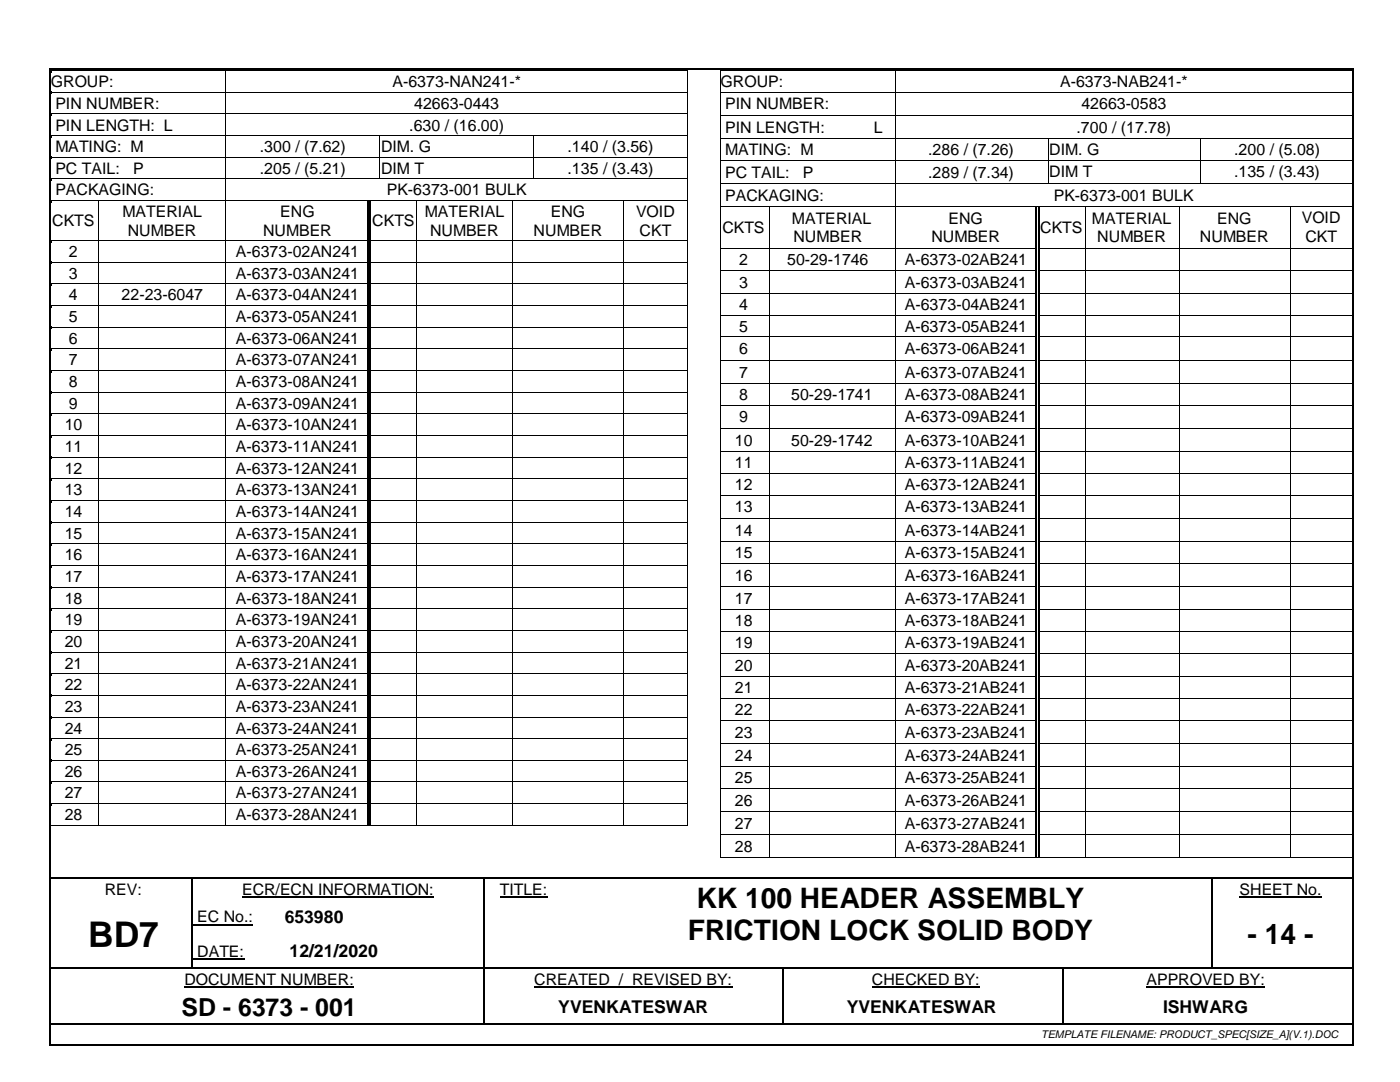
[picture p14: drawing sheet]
<svg xmlns="http://www.w3.org/2000/svg" width="279mm" height="216mm" viewBox="0 0 279 216" stroke-linecap="round" stroke-linejoin="round" font-family="sans-serif">
<defs><g id="words">
<text font-size="7.1" x="17.6" y="188.9">BD7</text>
<g font-size="5.6">
<text x="139" y="181.1">KK 100 HEADER ASSEMBLY</text>
<text x="137.3" y="187.6">FRICTION LOCK SOLID BODY</text>
<text x="249" y="188.3">- 14 -</text>
</g>
<text font-size="5" x="36.2" y="202.7">SD - 6373 - 001</text>
<g font-size="3.5">
<text x="56.8" y="184.1">653980</text>
<text x="57.8" y="191">12/21/2020</text>
<text x="111.4" y="202">YVENKATESWAR</text>
<text x="169" y="202">YVENKATESWAR</text>
<text x="232.1" y="202">ISHWARG</text>
</g>
<g font-size="3.2">
<text x="10.2" y="17.4">GROUP:</text>
<text x="78.3" y="17.4">A-6373-NAN241-*</text>
<text x="143.8" y="17.4">GROUP:</text>
<text x="211.6" y="17.4">A-6373-NAB241-*</text>
<text x="11" y="21.7">PIN NUMBER:</text>
<text x="82.6" y="21.7">42663-0443</text>
<text x="144.7" y="21.8">PIN NUMBER:</text>
<text x="215.8" y="21.8">42663-0583</text>
<text x="11" y="26">PIN LENGTH: L</text>
<text x="81.7" y="26">.630 / (16.00)</text>
<text x="144.7" y="26.5">PIN LENGTH:</text>
<text x="174.4" y="26.5">L</text>
<text x="214.8" y="26.5">.700 / (17.78)</text>
<text x="11" y="30.4">MATING: M</text>
<text x="11" y="34.7">PC TAIL:</text>
<text x="26.6" y="34.7">P</text>
<text x="51.9" y="30.4">.300 / (7.62)</text>
<text x="51.9" y="34.7">.205 / (5.21)</text>
<text x="76" y="30.4">DIM. G</text>
<text x="76" y="34.7">DIM T</text>
<text x="113.3" y="30.4">.140 / (3.56)</text>
<text x="113.3" y="34.7">.135 / (3.43)</text>
<text x="144.7" y="31">MATING: M</text>
<text x="144.7" y="35.5">PC TAIL:</text>
<text x="160.2" y="35.5">P</text>
<text x="185.2" y="31">.286 / (7.26)</text>
<text x="185.2" y="35.5">.289 / (7.34)</text>
<text x="209.4" y="31">DIM. G</text>
<text x="209.4" y="35.3">DIM T</text>
<text x="246.3" y="31">.200 / (5.08)</text>
<text x="246.3" y="35.3">.135 / (3.43)</text>
<text x="11" y="39">PACKAGING:</text>
<text x="77.2" y="39">PK-6373-001 BULK</text>
<text x="144.7" y="40.1">PACKAGING:</text>
<text x="210.3" y="40.1">PK-6373-001 BULK</text>
<text x="10.4" y="45.1">CKTS</text>
<text x="24.4" y="43.3">MATERIAL</text>
<text x="25.5" y="47">NUMBER</text>
<text x="52.5" y="47">NUMBER</text>
<text x="55.9" y="43.3">ENG</text>
<text x="74.3" y="45.1">CKTS</text>
<text x="84.8" y="43.3">MATERIAL</text>
<text x="85.8" y="47">NUMBER</text>
<text x="106.5" y="47">NUMBER</text>
<text x="109.9" y="43.3">ENG</text>
<text x="126.9" y="43.3">VOID</text>
<text x="127.7" y="47">CKT</text>
<text x="144.2" y="46.5">CKTS</text>
<text x="158.1" y="44.7">MATERIAL</text>
<text x="189.3" y="44.7">ENG</text>
<text x="207.6" y="46.5">CKTS</text>
<text x="217.9" y="44.7">MATERIAL</text>
<text x="242.9" y="44.7">ENG</text>
<text x="259.8" y="44.5">VOID</text>
<text x="13.8" y="51.3">2</text>
<text x="47.1" y="51.3">A-6373-02AN241</text>
<text x="147.5" y="52.9">2</text>
<text x="157.1" y="52.9">50-29-1746</text>
<text x="158.4" y="48.4">NUMBER</text>
<text x="180.6" y="52.9">A-6373-02AB241</text>
<text x="185.9" y="48.4">NUMBER</text>
<text x="219" y="48.4">NUMBER</text>
<text x="239.5" y="48.4">NUMBER</text>
<text x="260.5" y="48.2">CKT</text>
<text x="13.8" y="55.6">3</text>
<text x="13.8" y="60">4</text>
<text x="24.3" y="60">22-23-6047</text>
<text x="47.1" y="55.6">A-6373-03AN241</text>
<text x="47.1" y="60">A-6373-04AN241</text>
<text x="147.5" y="57.4">3</text>
<text x="180.6" y="57.4">A-6373-03AB241</text>
<text x="13.8" y="64.3">5</text>
<text x="47.1" y="64.3">A-6373-05AN241</text>
<text x="147.5" y="61.9">4</text>
<text x="180.6" y="61.9">A-6373-04AB241</text>
<text x="13.8" y="68.6">6</text>
<text x="47.1" y="68.6">A-6373-06AN241</text>
<text x="147.5" y="66.2">5</text>
<text x="147.5" y="70.7">6</text>
<text x="180.6" y="66.2">A-6373-05AB241</text>
<text x="180.6" y="70.7">A-6373-06AB241</text>
<text x="13.8" y="72.9">7</text>
<text x="13.8" y="77.2">8</text>
<text x="47.1" y="72.9">A-6373-07AN241</text>
<text x="47.1" y="77.2">A-6373-08AN241</text>
<text x="147.5" y="75.3">7</text>
<text x="180.6" y="75.3">A-6373-07AB241</text>
<text x="13.8" y="81.6">9</text>
<text x="47.1" y="81.6">A-6373-09AN241</text>
<text x="147.5" y="79.8">8</text>
<text x="157.9" y="79.8">50-29-1741</text>
<text x="180.6" y="79.8">A-6373-08AB241</text>
<text x="12.9" y="85.9">10</text>
<text x="47.1" y="85.9">A-6373-10AN241</text>
<text x="146.7" y="88.9">10</text>
<text x="147.5" y="84.3">9</text>
<text x="157.9" y="88.9">50-29-1742</text>
<text x="180.6" y="84.3">A-6373-09AB241</text>
<text x="180.6" y="88.9">A-6373-10AB241</text>
<text x="12.9" y="90.2">11</text>
<text x="12.9" y="94.5">12</text>
<text x="47.1" y="90.2">A-6373-11AN241</text>
<text x="47.1" y="94.5">A-6373-12AN241</text>
<text x="146.7" y="93.4">11</text>
<text x="180.6" y="93.4">A-6373-11AB241</text>
<text x="12.9" y="98.8">13</text>
<text x="47.1" y="98.8">A-6373-13AN241</text>
<text x="146.7" y="97.8">12</text>
<text x="180.6" y="97.8">A-6373-12AB241</text>
<text x="12.9" y="103.2">14</text>
<text x="12.9" y="107.5">15</text>
<text x="47.1" y="103.2">A-6373-14AN241</text>
<text x="47.1" y="107.5">A-6373-15AN241</text>
<text x="146.7" y="102.3">13</text>
<text x="146.7" y="106.9">14</text>
<text x="180.6" y="102.3">A-6373-13AB241</text>
<text x="180.6" y="106.9">A-6373-14AB241</text>
<text x="12.9" y="111.8">16</text>
<text x="47.1" y="111.8">A-6373-16AN241</text>
<text x="146.7" y="111.4">15</text>
<text x="180.6" y="111.4">A-6373-15AB241</text>
<text x="12.9" y="116.1">17</text>
<text x="47.1" y="116.1">A-6373-17AN241</text>
<text x="146.7" y="115.8">16</text>
<text x="180.6" y="115.8">A-6373-16AB241</text>
<text x="12.9" y="120.5">18</text>
<text x="12.9" y="124.8">19</text>
<text x="47.1" y="120.5">A-6373-18AN241</text>
<text x="47.1" y="124.8">A-6373-19AN241</text>
<text x="146.7" y="120.5">17</text>
<text x="146.7" y="125">18</text>
<text x="180.6" y="120.5">A-6373-17AB241</text>
<text x="180.6" y="125">A-6373-18AB241</text>
<text x="12.9" y="129.1">20</text>
<text x="47.1" y="129.1">A-6373-20AN241</text>
<text x="146.7" y="129.4">19</text>
<text x="180.6" y="129.4">A-6373-19AB241</text>
<text x="12.9" y="133.4">21</text>
<text x="12.9" y="137.7">22</text>
<text x="47.1" y="133.4">A-6373-21AN241</text>
<text x="47.1" y="137.7">A-6373-22AN241</text>
<text x="146.7" y="133.8">20</text>
<text x="180.6" y="133.8">A-6373-20AB241</text>
<text x="12.9" y="142.1">23</text>
<text x="47.1" y="142.1">A-6373-23AN241</text>
<text x="146.7" y="138.3">21</text>
<text x="146.7" y="142.7">22</text>
<text x="180.6" y="138.3">A-6373-21AB241</text>
<text x="180.6" y="142.7">A-6373-22AB241</text>
<text x="12.9" y="146.4">24</text>
<text x="47.1" y="146.4">A-6373-24AN241</text>
<text x="146.7" y="147.2">23</text>
<text x="180.6" y="147.2">A-6373-23AB241</text>
<text x="12.9" y="150.7">25</text>
<text x="12.9" y="155">26</text>
<text x="47.1" y="150.7">A-6373-25AN241</text>
<text x="47.1" y="155">A-6373-26AN241</text>
<text x="146.7" y="151.8">24</text>
<text x="180.6" y="151.8">A-6373-24AB241</text>
<text x="12.9" y="159.3">27</text>
<text x="47.1" y="159.3">A-6373-27AN241</text>
<text x="146.7" y="156.3">25</text>
<text x="146.7" y="160.8">26</text>
<text x="180.6" y="156.3">A-6373-25AB241</text>
<text x="180.6" y="160.8">A-6373-26AB241</text>
<text x="12.9" y="163.7">28</text>
<text x="47.1" y="163.7">A-6373-28AN241</text>
<text x="146.7" y="165.4">27</text>
<text x="180.6" y="165.4">A-6373-27AB241</text>
<text x="146.7" y="170">28</text>
<text x="180.6" y="170">A-6373-28AB241</text>
<text x="20.9" y="178.5">REV:</text>
<text x="48.3" y="178.5">ECR/ECN INFORMATION:</text>
<text x="99.8" y="178.5">TITLE:</text>
<text x="247.4" y="178.5">SHEET No.</text>
<text x="39.4" y="184.1">EC No.:</text>
<text x="39.4" y="191">DATE:</text>
<text x="36.8" y="196.5">DOCUMENT NUMBER:</text>
<text x="106.6" y="196.5">CREATED / REVISED BY:</text>
<text x="174" y="196.5">CHECKED BY:</text>
<text x="228.8" y="196.5">APPROVED BY:</text>
</g>
<text font-size="2.1" x="207.8" y="207.1">TEMPLATE FILENAME: PRODUCT_SPEC[SIZE_A](V.1).DOC</text>
</g></defs>
<path d="M48.3 179h38.3M99.8 179h9.5M247.4 179h16.4M36.8 197h33.9M38.5 184.5h12M38.5 191.4h10.2M106.6 197h39.6M174 197h21.5M228.8 197h23.7" fill="none" stroke="#000" stroke-width=".21"/>
<g fill="none" stroke="#000" stroke-width=".34">
<path d="M10 14v194.3M10.2 13.8h259.7M270.1 14v194.3M10.2 175.1h28M38.6 175.1h57.8M96.7 175.1h16.9M113.9 175.1h127.9M242.2 175.1h26.9M96.5 198.2v6M156.2 198.2v6M10.2 204.4h86.2M10.2 208.5h259.7"/>
<path d="M96.7 204.4h59.4M156.4 204.4h55.6M212.3 204.4h56.8"/>
</g>
<g fill="#000">
<path d="M9.8 13.6h.4v.4h-.4z" fill-rule="evenodd"/>
<path d="M9.8 13.6h.4v.4h-.4z" fill-rule="evenodd"/>
<path d="M10.2 14h.1v.4h-.1z" fill-rule="evenodd"/>
<path d="M10.2 14h.1v.2h-.1z" fill-rule="evenodd"/>
<path d="M10.2 18.3h.1v.5h-.1z" fill-rule="evenodd"/>
<path d="M45 14.2h.2v.2h-.2z" fill-rule="evenodd"/>
<path d="M45 14h.2v.2h-.2z" fill-rule="evenodd"/>
<path d="M45 18.3h.2v.5h-.2z" fill-rule="evenodd"/>
<path d="M137.1 14h.2v.4h-.2z" fill-rule="evenodd"/>
<path d="M137.1 14h.2v.2h-.2z" fill-rule="evenodd"/>
<path d="M137.1 18.3h.2v.5h-.2z" fill-rule="evenodd"/>
<path d="M143.7 14h.2v.4h-.2z" fill-rule="evenodd"/>
<path d="M143.7 14h.2v.1h-.2z" fill-rule="evenodd"/>
<path d="M143.7 18.3h.2v.5h-.2z" fill-rule="evenodd"/>
<path d="M178.7 14.1h.1v.3h-.1z" fill-rule="evenodd"/>
<path d="M178.7 14h.1v.1h-.1z" fill-rule="evenodd"/>
<path d="M178.7 18.3h.1v.5h-.1z" fill-rule="evenodd"/>
<path d="M269.9 13.6h.4v.4h-.4z" fill-rule="evenodd"/>
<path d="M269.9 13.6h.4v.4h-.4z" fill-rule="evenodd"/>
<path d="M10.2 22.6h.1v.5h-.1z" fill-rule="evenodd"/>
<path d="M10.2 27h.1v.4h-.1z" fill-rule="evenodd"/>
<path d="M10.2 31.3h.1v.4h-.1z" fill-rule="evenodd"/>
<path d="M10.2 35.6h.1v.4h-.1z" fill-rule="evenodd"/>
<path d="M45 22.6h.2v.5h-.2z" fill-rule="evenodd"/>
<path d="M45 27h.2v.4h-.2z" fill-rule="evenodd"/>
<path d="M45 31.3h.2v.4h-.2z" fill-rule="evenodd"/>
<path d="M45 35.6h.2v.4h-.2z" fill-rule="evenodd"/>
<path d="M75.7 27.1h.2v.3h-.2z" fill-rule="evenodd"/>
<path d="M75.7 27h.2v.1h-.2z" fill-rule="evenodd"/>
<path d="M75.7 31.3h.2v.4h-.2z" fill-rule="evenodd"/>
<path d="M75.7 35.6h.2v.2h-.2z" fill-rule="evenodd"/>
<path d="M106.4 27.1h.2v.3h-.2z" fill-rule="evenodd"/>
<path d="M106.4 27h.2v.1h-.2z" fill-rule="evenodd"/>
<path d="M106.4 31.3h.2v.4h-.2z" fill-rule="evenodd"/>
<path d="M106.4 35.6h.2v.2h-.2z" fill-rule="evenodd"/>
<path d="M137.1 22.6h.2v.5h-.2z" fill-rule="evenodd"/>
<path d="M137.1 27h.2v.4h-.2z" fill-rule="evenodd"/>
<path d="M137.1 31.3h.2v.4h-.2z" fill-rule="evenodd"/>
<path d="M137.1 35.6h.2v.4h-.2z" fill-rule="evenodd"/>
<path d="M143.7 23h.2v.4h-.2z" fill-rule="evenodd"/>
<path d="M143.7 27.6h.2v.4h-.2z" fill-rule="evenodd"/>
<path d="M143.7 31.9h.2v.4h-.2z" fill-rule="evenodd"/>
<path d="M143.7 36.5h.2v.5h-.2z" fill-rule="evenodd"/>
<path d="M178.7 23h.1v.4h-.1z" fill-rule="evenodd"/>
<path d="M178.7 27.6h.1v.4h-.1z" fill-rule="evenodd"/>
<path d="M178.7 31.9h.1v.4h-.1z" fill-rule="evenodd"/>
<path d="M178.7 36.5h.1v.5h-.1z" fill-rule="evenodd"/>
<path d="M209.1 27.7h.2v.3h-.2z" fill-rule="evenodd"/>
<path d="M209.1 27.6h.2v.1h-.2z" fill-rule="evenodd"/>
<path d="M209.1 31.9h.2v.4h-.2z" fill-rule="evenodd"/>
<path d="M209.1 36.5h.2v.2h-.2z" fill-rule="evenodd"/>
<path d="M239.6 27.7h.1v.3h-.1z" fill-rule="evenodd"/>
<path d="M239.6 27.6h.1v.1h-.1z" fill-rule="evenodd"/>
<path d="M239.6 31.9h.1v.4h-.1z" fill-rule="evenodd"/>
<path d="M239.6 36.5h.1v.2h-.1z" fill-rule="evenodd"/>
<path d="M10.2 39.9h.1v.5h-.1z" fill-rule="evenodd"/>
<path d="M10.2 47.9h.1v.5h-.1z" fill-rule="evenodd"/>
<path d="M10.2 52.2h.1v.5h-.1z" fill-rule="evenodd"/>
<path d="M10.2 56.6h.1v.4h-.1z" fill-rule="evenodd"/>
<path d="M19.6 40.1h.2v.3h-.2z" fill-rule="evenodd"/>
<path d="M19.6 39.9h.2v.2h-.2z" fill-rule="evenodd"/>
<path d="M19.6 47.9h.2v.5h-.2z" fill-rule="evenodd"/>
<path d="M19.6 52.2h.2v.5h-.2z" fill-rule="evenodd"/>
<path d="M19.6 56.6h.2v.4h-.2z" fill-rule="evenodd"/>
<path d="M45 39.9h.2v.5h-.2z" fill-rule="evenodd"/>
<path d="M45 47.9h.2v.5h-.2z" fill-rule="evenodd"/>
<path d="M45 52.2h.2v.5h-.2z" fill-rule="evenodd"/>
<path d="M45 56.6h.2v.4h-.2z" fill-rule="evenodd"/>
<path d="M73.3 40.1h.2v.3h-.2z" fill-rule="evenodd"/>
<path d="M73.3 39.9h.2v.2h-.2z" fill-rule="evenodd"/>
<path d="M73.3 47.9h.2v.5h-.2z" fill-rule="evenodd"/>
<path d="M73.3 52.2h.2v.5h-.2z" fill-rule="evenodd"/>
<path d="M73.3 56.6h.2v.4h-.2z" fill-rule="evenodd"/>
<path d="M73.8 40.1h.2v.3h-.2z" fill-rule="evenodd"/>
<path d="M73.8 47.9h.2v.5h-.2z" fill-rule="evenodd"/>
<path d="M73.8 52.2h.2v.5h-.2z" fill-rule="evenodd"/>
<path d="M73.8 56.6h.2v.4h-.2z" fill-rule="evenodd"/>
<path d="M83.1 40.1h.2v.3h-.2z" fill-rule="evenodd"/>
<path d="M83.1 39.9h.2v.2h-.2z" fill-rule="evenodd"/>
<path d="M83.1 47.9h.2v.5h-.2z" fill-rule="evenodd"/>
<path d="M83.1 52.2h.2v.5h-.2z" fill-rule="evenodd"/>
<path d="M83.1 56.6h.2v.4h-.2z" fill-rule="evenodd"/>
<path d="M102.2 40.1h.1v.3h-.1z" fill-rule="evenodd"/>
<path d="M102.2 39.9h.1v.2h-.1z" fill-rule="evenodd"/>
<path d="M102.2 47.9h.1v.5h-.1z" fill-rule="evenodd"/>
<path d="M102.2 52.2h.1v.5h-.1z" fill-rule="evenodd"/>
<path d="M102.2 56.6h.1v.4h-.1z" fill-rule="evenodd"/>
<path d="M124.4 40.1h.2v.3h-.2z" fill-rule="evenodd"/>
<path d="M124.4 39.9h.2v.2h-.2z" fill-rule="evenodd"/>
<path d="M124.4 47.9h.2v.5h-.2z" fill-rule="evenodd"/>
<path d="M124.4 52.2h.2v.5h-.2z" fill-rule="evenodd"/>
<path d="M124.4 56.6h.2v.4h-.2z" fill-rule="evenodd"/>
<path d="M137.1 39.9h.2v.5h-.2z" fill-rule="evenodd"/>
<path d="M137.1 47.9h.2v.5h-.2z" fill-rule="evenodd"/>
<path d="M137.1 52.2h.2v.5h-.2z" fill-rule="evenodd"/>
<path d="M137.1 56.6h.2v.4h-.2z" fill-rule="evenodd"/>
<path d="M143.7 41.2h.2v.4h-.2z" fill-rule="evenodd"/>
<path d="M143.7 49.5h.2v.4h-.2z" fill-rule="evenodd"/>
<path d="M143.7 53.8h.2v.4h-.2z" fill-rule="evenodd"/>
<path d="M143.7 58.4h.2v.5h-.2z" fill-rule="evenodd"/>
<path d="M153.4 41.3h.2v.3h-.2z" fill-rule="evenodd"/>
<path d="M153.4 41.2h.2v.1h-.2z" fill-rule="evenodd"/>
<path d="M153.4 49.5h.2v.4h-.2z" fill-rule="evenodd"/>
<path d="M153.4 53.8h.2v.4h-.2z" fill-rule="evenodd"/>
<path d="M153.4 58.4h.2v.5h-.2z" fill-rule="evenodd"/>
<path d="M178.7 41.2h.1v.4h-.1z" fill-rule="evenodd"/>
<path d="M178.7 49.5h.1v.4h-.1z" fill-rule="evenodd"/>
<path d="M178.7 53.8h.1v.4h-.1z" fill-rule="evenodd"/>
<path d="M178.7 58.4h.1v.5h-.1z" fill-rule="evenodd"/>
<path d="M206.7 41.3h.3v.3h-.3z" fill-rule="evenodd"/>
<path d="M206.7 41.2h.2v.1h-.2z" fill-rule="evenodd"/>
<path d="M206.7 49.5h.3v.4h-.3z" fill-rule="evenodd"/>
<path d="M206.7 53.8h.3v.4h-.3z" fill-rule="evenodd"/>
<path d="M206.7 58.4h.3v.5h-.3z" fill-rule="evenodd"/>
<path d="M207.2 41.3h.3v.3h-.3z" fill-rule="evenodd"/>
<path d="M207.2 49.5h.3v.4h-.3z" fill-rule="evenodd"/>
<path d="M207.2 53.8h.3v.4h-.3z" fill-rule="evenodd"/>
<path d="M207.2 58.4h.3v.5h-.3z" fill-rule="evenodd"/>
<path d="M216.5 41.3h.2v.3h-.2z" fill-rule="evenodd"/>
<path d="M216.5 41.2h.2v.1h-.2z" fill-rule="evenodd"/>
<path d="M216.5 49.5h.2v.4h-.2z" fill-rule="evenodd"/>
<path d="M216.5 53.8h.2v.4h-.2z" fill-rule="evenodd"/>
<path d="M216.5 58.4h.2v.5h-.2z" fill-rule="evenodd"/>
<path d="M235.4 41.3h.1v.3h-.1z" fill-rule="evenodd"/>
<path d="M235.4 41.2h.1v.1h-.1z" fill-rule="evenodd"/>
<path d="M235.4 49.5h.1v.4h-.1z" fill-rule="evenodd"/>
<path d="M235.4 53.8h.1v.4h-.1z" fill-rule="evenodd"/>
<path d="M235.4 58.4h.1v.5h-.1z" fill-rule="evenodd"/>
<path d="M257.4 41.3h.2v.3h-.2z" fill-rule="evenodd"/>
<path d="M257.4 41.2h.2v.1h-.2z" fill-rule="evenodd"/>
<path d="M257.4 49.5h.2v.4h-.2z" fill-rule="evenodd"/>
<path d="M257.4 53.8h.2v.4h-.2z" fill-rule="evenodd"/>
<path d="M257.4 58.4h.2v.5h-.2z" fill-rule="evenodd"/>
<path d="M10.2 60.9h.1v.4h-.1z" fill-rule="evenodd"/>
<path d="M10.2 65.2h.1v.4h-.1z" fill-rule="evenodd"/>
<path d="M10.2 69.5h.1v.5h-.1z" fill-rule="evenodd"/>
<path d="M10.2 73.8h.1v.5h-.1z" fill-rule="evenodd"/>
<path d="M10.2 78.2h.1v.4h-.1z" fill-rule="evenodd"/>
<path d="M19.6 60.9h.2v.4h-.2z" fill-rule="evenodd"/>
<path d="M19.6 65.2h.2v.4h-.2z" fill-rule="evenodd"/>
<path d="M19.6 69.5h.2v.5h-.2z" fill-rule="evenodd"/>
<path d="M19.6 73.8h.2v.5h-.2z" fill-rule="evenodd"/>
<path d="M19.6 78.2h.2v.4h-.2z" fill-rule="evenodd"/>
<path d="M45 60.9h.2v.4h-.2z" fill-rule="evenodd"/>
<path d="M45 65.2h.2v.4h-.2z" fill-rule="evenodd"/>
<path d="M45 69.5h.2v.5h-.2z" fill-rule="evenodd"/>
<path d="M45 73.8h.2v.5h-.2z" fill-rule="evenodd"/>
<path d="M45 78.2h.2v.4h-.2z" fill-rule="evenodd"/>
<path d="M73.3 60.9h.2v.4h-.2z" fill-rule="evenodd"/>
<path d="M73.3 65.2h.2v.4h-.2z" fill-rule="evenodd"/>
<path d="M73.3 69.5h.2v.5h-.2z" fill-rule="evenodd"/>
<path d="M73.3 73.8h.2v.5h-.2z" fill-rule="evenodd"/>
<path d="M73.3 78.2h.2v.4h-.2z" fill-rule="evenodd"/>
<path d="M73.8 60.9h.2v.4h-.2z" fill-rule="evenodd"/>
<path d="M73.8 65.2h.2v.4h-.2z" fill-rule="evenodd"/>
<path d="M73.8 69.5h.2v.5h-.2z" fill-rule="evenodd"/>
<path d="M73.8 73.8h.2v.5h-.2z" fill-rule="evenodd"/>
<path d="M73.8 78.2h.2v.4h-.2z" fill-rule="evenodd"/>
<path d="M83.1 60.9h.2v.4h-.2z" fill-rule="evenodd"/>
<path d="M83.1 65.2h.2v.4h-.2z" fill-rule="evenodd"/>
<path d="M83.1 69.5h.2v.5h-.2z" fill-rule="evenodd"/>
<path d="M83.1 73.8h.2v.5h-.2z" fill-rule="evenodd"/>
<path d="M83.1 78.2h.2v.4h-.2z" fill-rule="evenodd"/>
<path d="M102.2 60.9h.1v.4h-.1z" fill-rule="evenodd"/>
<path d="M102.2 65.2h.1v.4h-.1z" fill-rule="evenodd"/>
<path d="M102.2 69.5h.1v.5h-.1z" fill-rule="evenodd"/>
<path d="M102.2 73.8h.1v.5h-.1z" fill-rule="evenodd"/>
<path d="M102.2 78.2h.1v.4h-.1z" fill-rule="evenodd"/>
<path d="M124.4 60.9h.2v.4h-.2z" fill-rule="evenodd"/>
<path d="M124.4 65.2h.2v.4h-.2z" fill-rule="evenodd"/>
<path d="M124.4 69.5h.2v.5h-.2z" fill-rule="evenodd"/>
<path d="M124.4 73.8h.2v.5h-.2z" fill-rule="evenodd"/>
<path d="M124.4 78.2h.2v.4h-.2z" fill-rule="evenodd"/>
<path d="M137.1 60.9h.2v.4h-.2z" fill-rule="evenodd"/>
<path d="M137.1 65.2h.2v.4h-.2z" fill-rule="evenodd"/>
<path d="M137.1 69.5h.2v.5h-.2z" fill-rule="evenodd"/>
<path d="M137.1 73.8h.2v.5h-.2z" fill-rule="evenodd"/>
<path d="M137.1 78.2h.2v.4h-.2z" fill-rule="evenodd"/>
<path d="M143.7 62.8h.2v.4h-.2z" fill-rule="evenodd"/>
<path d="M143.7 67.1h.2v.5h-.2z" fill-rule="evenodd"/>
<path d="M143.7 71.8h.2v.4h-.2z" fill-rule="evenodd"/>
<path d="M143.7 76.4h.2v.5h-.2z" fill-rule="evenodd"/>
<path d="M153.4 62.8h.2v.4h-.2z" fill-rule="evenodd"/>
<path d="M153.4 67.1h.2v.5h-.2z" fill-rule="evenodd"/>
<path d="M153.4 71.8h.2v.4h-.2z" fill-rule="evenodd"/>
<path d="M153.4 76.4h.2v.5h-.2z" fill-rule="evenodd"/>
<path d="M178.7 62.8h.1v.4h-.1z" fill-rule="evenodd"/>
<path d="M178.7 67.1h.1v.5h-.1z" fill-rule="evenodd"/>
<path d="M178.7 71.8h.1v.4h-.1z" fill-rule="evenodd"/>
<path d="M178.7 76.4h.1v.5h-.1z" fill-rule="evenodd"/>
<path d="M206.7 62.8h.3v.4h-.3z" fill-rule="evenodd"/>
<path d="M206.7 67.1h.3v.5h-.3z" fill-rule="evenodd"/>
<path d="M206.7 71.8h.3v.4h-.3z" fill-rule="evenodd"/>
<path d="M206.7 76.4h.3v.5h-.3z" fill-rule="evenodd"/>
<path d="M207.2 62.8h.3v.4h-.3z" fill-rule="evenodd"/>
<path d="M207.2 67.1h.3v.5h-.3z" fill-rule="evenodd"/>
<path d="M207.2 71.8h.3v.4h-.3z" fill-rule="evenodd"/>
<path d="M207.2 76.4h.3v.5h-.3z" fill-rule="evenodd"/>
<path d="M216.5 62.8h.2v.4h-.2z" fill-rule="evenodd"/>
<path d="M216.5 67.1h.2v.5h-.2z" fill-rule="evenodd"/>
<path d="M216.5 71.8h.2v.4h-.2z" fill-rule="evenodd"/>
<path d="M216.5 76.4h.2v.5h-.2z" fill-rule="evenodd"/>
<path d="M235.4 62.8h.1v.4h-.1z" fill-rule="evenodd"/>
<path d="M235.4 67.1h.1v.5h-.1z" fill-rule="evenodd"/>
<path d="M235.4 71.8h.1v.4h-.1z" fill-rule="evenodd"/>
<path d="M235.4 76.4h.1v.5h-.1z" fill-rule="evenodd"/>
<path d="M257.4 62.8h.2v.4h-.2z" fill-rule="evenodd"/>
<path d="M257.4 67.1h.2v.5h-.2z" fill-rule="evenodd"/>
<path d="M257.4 71.8h.2v.4h-.2z" fill-rule="evenodd"/>
<path d="M257.4 76.4h.2v.5h-.2z" fill-rule="evenodd"/>
<path d="M10.2 82.5h.1v.4h-.1z" fill-rule="evenodd"/>
<path d="M10.2 86.8h.1v.4h-.1z" fill-rule="evenodd"/>
<path d="M10.2 91.1h.1v.4h-.1z" fill-rule="evenodd"/>
<path d="M10.2 95.4h.1v.5h-.1z" fill-rule="evenodd"/>
<path d="M19.6 82.5h.2v.4h-.2z" fill-rule="evenodd"/>
<path d="M19.6 86.8h.2v.4h-.2z" fill-rule="evenodd"/>
<path d="M19.6 91.1h.2v.4h-.2z" fill-rule="evenodd"/>
<path d="M19.6 95.4h.2v.5h-.2z" fill-rule="evenodd"/>
<path d="M45 82.5h.2v.4h-.2z" fill-rule="evenodd"/>
<path d="M45 86.8h.2v.4h-.2z" fill-rule="evenodd"/>
<path d="M45 91.1h.2v.4h-.2z" fill-rule="evenodd"/>
<path d="M45 95.4h.2v.5h-.2z" fill-rule="evenodd"/>
<path d="M73.3 82.5h.2v.4h-.2z" fill-rule="evenodd"/>
<path d="M73.3 86.8h.2v.4h-.2z" fill-rule="evenodd"/>
<path d="M73.3 91.1h.2v.4h-.2z" fill-rule="evenodd"/>
<path d="M73.3 95.4h.2v.5h-.2z" fill-rule="evenodd"/>
<path d="M73.8 82.5h.2v.4h-.2z" fill-rule="evenodd"/>
<path d="M73.8 86.8h.2v.4h-.2z" fill-rule="evenodd"/>
<path d="M73.8 91.1h.2v.4h-.2z" fill-rule="evenodd"/>
<path d="M73.8 95.4h.2v.5h-.2z" fill-rule="evenodd"/>
<path d="M83.1 82.5h.2v.4h-.2z" fill-rule="evenodd"/>
<path d="M83.1 86.8h.2v.4h-.2z" fill-rule="evenodd"/>
<path d="M83.1 91.1h.2v.4h-.2z" fill-rule="evenodd"/>
<path d="M83.1 95.4h.2v.5h-.2z" fill-rule="evenodd"/>
<path d="M102.2 82.5h.1v.4h-.1z" fill-rule="evenodd"/>
<path d="M102.2 86.8h.1v.4h-.1z" fill-rule="evenodd"/>
<path d="M102.2 91.1h.1v.4h-.1z" fill-rule="evenodd"/>
<path d="M102.2 95.4h.1v.5h-.1z" fill-rule="evenodd"/>
<path d="M124.4 82.5h.2v.4h-.2z" fill-rule="evenodd"/>
<path d="M124.4 86.8h.2v.4h-.2z" fill-rule="evenodd"/>
<path d="M124.4 91.1h.2v.4h-.2z" fill-rule="evenodd"/>
<path d="M124.4 95.4h.2v.5h-.2z" fill-rule="evenodd"/>
<path d="M137.1 82.5h.2v.4h-.2z" fill-rule="evenodd"/>
<path d="M137.1 86.8h.2v.4h-.2z" fill-rule="evenodd"/>
<path d="M137.1 91.1h.2v.4h-.2z" fill-rule="evenodd"/>
<path d="M137.1 95.4h.2v.5h-.2z" fill-rule="evenodd"/>
<path d="M143.7 80.7h.2v.5h-.2z" fill-rule="evenodd"/>
<path d="M143.7 85.4h.2v.4h-.2z" fill-rule="evenodd"/>
<path d="M143.7 90h.2v.4h-.2z" fill-rule="evenodd"/>
<path d="M143.7 94.4h.2v.4h-.2z" fill-rule="evenodd"/>
<path d="M143.7 98.7h.2v.5h-.2z" fill-rule="evenodd"/>
<path d="M153.4 80.7h.2v.5h-.2z" fill-rule="evenodd"/>
<path d="M153.4 85.4h.2v.4h-.2z" fill-rule="evenodd"/>
<path d="M153.4 90h.2v.4h-.2z" fill-rule="evenodd"/>
<path d="M153.4 94.4h.2v.4h-.2z" fill-rule="evenodd"/>
<path d="M153.4 98.7h.2v.5h-.2z" fill-rule="evenodd"/>
<path d="M178.7 80.7h.1v.5h-.1z" fill-rule="evenodd"/>
<path d="M178.7 85.4h.1v.4h-.1z" fill-rule="evenodd"/>
<path d="M178.7 90h.1v.4h-.1z" fill-rule="evenodd"/>
<path d="M178.7 94.4h.1v.4h-.1z" fill-rule="evenodd"/>
<path d="M178.7 98.7h.1v.5h-.1z" fill-rule="evenodd"/>
<path d="M206.7 80.7h.3v.5h-.3z" fill-rule="evenodd"/>
<path d="M206.7 85.4h.3v.4h-.3z" fill-rule="evenodd"/>
<path d="M206.7 90h.3v.4h-.3z" fill-rule="evenodd"/>
<path d="M206.7 94.4h.3v.4h-.3z" fill-rule="evenodd"/>
<path d="M206.7 98.7h.3v.5h-.3z" fill-rule="evenodd"/>
<path d="M207.2 80.7h.3v.5h-.3z" fill-rule="evenodd"/>
<path d="M207.2 85.4h.3v.4h-.3z" fill-rule="evenodd"/>
<path d="M207.2 90h.3v.4h-.3z" fill-rule="evenodd"/>
<path d="M207.2 94.4h.3v.4h-.3z" fill-rule="evenodd"/>
<path d="M207.2 98.7h.3v.5h-.3z" fill-rule="evenodd"/>
<path d="M216.5 80.7h.2v.5h-.2z" fill-rule="evenodd"/>
<path d="M216.5 85.4h.2v.4h-.2z" fill-rule="evenodd"/>
<path d="M216.5 90h.2v.4h-.2z" fill-rule="evenodd"/>
<path d="M216.5 94.4h.2v.4h-.2z" fill-rule="evenodd"/>
<path d="M216.5 98.7h.2v.5h-.2z" fill-rule="evenodd"/>
<path d="M235.4 80.7h.1v.5h-.1z" fill-rule="evenodd"/>
<path d="M235.4 85.4h.1v.4h-.1z" fill-rule="evenodd"/>
<path d="M235.4 90h.1v.4h-.1z" fill-rule="evenodd"/>
<path d="M235.4 94.4h.1v.4h-.1z" fill-rule="evenodd"/>
<path d="M235.4 98.7h.1v.5h-.1z" fill-rule="evenodd"/>
<path d="M257.4 80.7h.2v.5h-.2z" fill-rule="evenodd"/>
<path d="M257.4 85.4h.2v.4h-.2z" fill-rule="evenodd"/>
<path d="M257.4 90h.2v.4h-.2z" fill-rule="evenodd"/>
<path d="M257.4 94.4h.2v.4h-.2z" fill-rule="evenodd"/>
<path d="M257.4 98.7h.2v.5h-.2z" fill-rule="evenodd"/>
<path d="M10.2 99.8h.1v.4h-.1z" fill-rule="evenodd"/>
<path d="M10.2 104.1h.1v.4h-.1z" fill-rule="evenodd"/>
<path d="M10.2 108.4h.1v.5h-.1z" fill-rule="evenodd"/>
<path d="M10.2 112.8h.1v.4h-.1z" fill-rule="evenodd"/>
<path d="M10.2 117.1h.1v.4h-.1z" fill-rule="evenodd"/>
<path d="M19.6 99.8h.2v.4h-.2z" fill-rule="evenodd"/>
<path d="M19.6 104.1h.2v.4h-.2z" fill-rule="evenodd"/>
<path d="M19.6 108.4h.2v.5h-.2z" fill-rule="evenodd"/>
<path d="M19.6 112.8h.2v.4h-.2z" fill-rule="evenodd"/>
<path d="M19.6 117.1h.2v.4h-.2z" fill-rule="evenodd"/>
<path d="M45 99.8h.2v.4h-.2z" fill-rule="evenodd"/>
<path d="M45 104.1h.2v.4h-.2z" fill-rule="evenodd"/>
<path d="M45 108.4h.2v.5h-.2z" fill-rule="evenodd"/>
<path d="M45 112.8h.2v.4h-.2z" fill-rule="evenodd"/>
<path d="M45 117.1h.2v.4h-.2z" fill-rule="evenodd"/>
<path d="M73.3 99.8h.2v.4h-.2z" fill-rule="evenodd"/>
<path d="M73.3 104.1h.2v.4h-.2z" fill-rule="evenodd"/>
<path d="M73.3 108.4h.2v.5h-.2z" fill-rule="evenodd"/>
<path d="M73.3 112.8h.2v.4h-.2z" fill-rule="evenodd"/>
<path d="M73.3 117.1h.2v.4h-.2z" fill-rule="evenodd"/>
<path d="M73.8 99.8h.2v.4h-.2z" fill-rule="evenodd"/>
<path d="M73.8 104.1h.2v.4h-.2z" fill-rule="evenodd"/>
<path d="M73.8 108.4h.2v.5h-.2z" fill-rule="evenodd"/>
<path d="M73.8 112.8h.2v.4h-.2z" fill-rule="evenodd"/>
<path d="M73.8 117.1h.2v.4h-.2z" fill-rule="evenodd"/>
<path d="M83.1 99.8h.2v.4h-.2z" fill-rule="evenodd"/>
<path d="M83.1 104.1h.2v.4h-.2z" fill-rule="evenodd"/>
<path d="M83.1 108.4h.2v.5h-.2z" fill-rule="evenodd"/>
<path d="M83.1 112.8h.2v.4h-.2z" fill-rule="evenodd"/>
<path d="M83.1 117.1h.2v.4h-.2z" fill-rule="evenodd"/>
<path d="M102.2 99.8h.1v.4h-.1z" fill-rule="evenodd"/>
<path d="M102.2 104.1h.1v.4h-.1z" fill-rule="evenodd"/>
<path d="M102.2 108.4h.1v.5h-.1z" fill-rule="evenodd"/>
<path d="M102.2 112.8h.1v.4h-.1z" fill-rule="evenodd"/>
<path d="M102.2 117.1h.1v.4h-.1z" fill-rule="evenodd"/>
<path d="M124.4 99.8h.2v.4h-.2z" fill-rule="evenodd"/>
<path d="M124.4 104.1h.2v.4h-.2z" fill-rule="evenodd"/>
<path d="M124.4 108.4h.2v.5h-.2z" fill-rule="evenodd"/>
<path d="M124.4 112.8h.2v.4h-.2z" fill-rule="evenodd"/>
<path d="M124.4 117.1h.2v.4h-.2z" fill-rule="evenodd"/>
<path d="M137.1 99.8h.2v.4h-.2z" fill-rule="evenodd"/>
<path d="M137.1 104.1h.2v.4h-.2z" fill-rule="evenodd"/>
<path d="M137.1 108.4h.2v.5h-.2z" fill-rule="evenodd"/>
<path d="M137.1 112.8h.2v.4h-.2z" fill-rule="evenodd"/>
<path d="M137.1 117.1h.2v.4h-.2z" fill-rule="evenodd"/>
<path d="M143.7 103.4h.2v.4h-.2z" fill-rule="evenodd"/>
<path d="M143.7 108h.2v.4h-.2z" fill-rule="evenodd"/>
<path d="M143.7 112.3h.2v.5h-.2z" fill-rule="evenodd"/>
<path d="M143.7 116.9h.2v.5h-.2z" fill-rule="evenodd"/>
<path d="M153.4 103.4h.2v.4h-.2z" fill-rule="evenodd"/>
<path d="M153.4 108h.2v.4h-.2z" fill-rule="evenodd"/>
<path d="M153.4 112.3h.2v.5h-.2z" fill-rule="evenodd"/>
<path d="M153.4 116.9h.2v.5h-.2z" fill-rule="evenodd"/>
<path d="M178.7 103.4h.1v.4h-.1z" fill-rule="evenodd"/>
<path d="M178.7 108h.1v.4h-.1z" fill-rule="evenodd"/>
<path d="M178.7 112.3h.1v.5h-.1z" fill-rule="evenodd"/>
<path d="M178.7 116.9h.1v.5h-.1z" fill-rule="evenodd"/>
<path d="M206.7 103.4h.3v.4h-.3z" fill-rule="evenodd"/>
<path d="M206.7 108h.3v.4h-.3z" fill-rule="evenodd"/>
<path d="M206.7 112.3h.3v.5h-.3z" fill-rule="evenodd"/>
<path d="M206.7 116.9h.3v.5h-.3z" fill-rule="evenodd"/>
<path d="M207.2 103.4h.3v.4h-.3z" fill-rule="evenodd"/>
<path d="M207.2 108h.3v.4h-.3z" fill-rule="evenodd"/>
<path d="M207.2 112.3h.3v.5h-.3z" fill-rule="evenodd"/>
<path d="M207.2 116.9h.3v.5h-.3z" fill-rule="evenodd"/>
<path d="M216.5 103.4h.2v.4h-.2z" fill-rule="evenodd"/>
<path d="M216.5 108h.2v.4h-.2z" fill-rule="evenodd"/>
<path d="M216.5 112.3h.2v.5h-.2z" fill-rule="evenodd"/>
<path d="M216.5 116.9h.2v.5h-.2z" fill-rule="evenodd"/>
<path d="M235.4 103.4h.1v.4h-.1z" fill-rule="evenodd"/>
<path d="M235.4 108h.1v.4h-.1z" fill-rule="evenodd"/>
<path d="M235.4 112.3h.1v.5h-.1z" fill-rule="evenodd"/>
<path d="M235.4 116.9h.1v.5h-.1z" fill-rule="evenodd"/>
<path d="M257.4 103.4h.2v.4h-.2z" fill-rule="evenodd"/>
<path d="M257.4 108h.2v.4h-.2z" fill-rule="evenodd"/>
<path d="M257.4 112.3h.2v.5h-.2z" fill-rule="evenodd"/>
<path d="M257.4 116.9h.2v.5h-.2z" fill-rule="evenodd"/>
<path d="M10.2 121.4h.1v.4h-.1z" fill-rule="evenodd"/>
<path d="M10.2 125.7h.1v.4h-.1z" fill-rule="evenodd"/>
<path d="M10.2 130h.1v.5h-.1z" fill-rule="evenodd"/>
<path d="M10.2 134.3h.1v.5h-.1z" fill-rule="evenodd"/>
<path d="M10.2 138.7h.1v.4h-.1z" fill-rule="evenodd"/>
<path d="M19.6 121.4h.2v.4h-.2z" fill-rule="evenodd"/>
<path d="M19.6 125.7h.2v.4h-.2z" fill-rule="evenodd"/>
<path d="M19.6 130h.2v.5h-.2z" fill-rule="evenodd"/>
<path d="M19.6 134.3h.2v.5h-.2z" fill-rule="evenodd"/>
<path d="M19.6 138.7h.2v.4h-.2z" fill-rule="evenodd"/>
<path d="M45 121.4h.2v.4h-.2z" fill-rule="evenodd"/>
<path d="M45 125.7h.2v.4h-.2z" fill-rule="evenodd"/>
<path d="M45 130h.2v.5h-.2z" fill-rule="evenodd"/>
<path d="M45 134.3h.2v.5h-.2z" fill-rule="evenodd"/>
<path d="M45 138.7h.2v.4h-.2z" fill-rule="evenodd"/>
<path d="M73.3 121.4h.2v.4h-.2z" fill-rule="evenodd"/>
<path d="M73.3 125.7h.2v.4h-.2z" fill-rule="evenodd"/>
<path d="M73.3 130h.2v.5h-.2z" fill-rule="evenodd"/>
<path d="M73.3 134.3h.2v.5h-.2z" fill-rule="evenodd"/>
<path d="M73.3 138.7h.2v.4h-.2z" fill-rule="evenodd"/>
<path d="M73.8 121.4h.2v.4h-.2z" fill-rule="evenodd"/>
<path d="M73.8 125.7h.2v.4h-.2z" fill-rule="evenodd"/>
<path d="M73.8 130h.2v.5h-.2z" fill-rule="evenodd"/>
<path d="M73.8 134.3h.2v.5h-.2z" fill-rule="evenodd"/>
<path d="M73.8 138.7h.2v.4h-.2z" fill-rule="evenodd"/>
<path d="M83.1 121.4h.2v.4h-.2z" fill-rule="evenodd"/>
<path d="M83.1 125.7h.2v.4h-.2z" fill-rule="evenodd"/>
<path d="M83.1 130h.2v.5h-.2z" fill-rule="evenodd"/>
<path d="M83.1 134.3h.2v.5h-.2z" fill-rule="evenodd"/>
<path d="M83.1 138.7h.2v.4h-.2z" fill-rule="evenodd"/>
<path d="M102.2 121.4h.1v.4h-.1z" fill-rule="evenodd"/>
<path d="M102.2 125.7h.1v.4h-.1z" fill-rule="evenodd"/>
<path d="M102.2 130h.1v.5h-.1z" fill-rule="evenodd"/>
<path d="M102.2 134.3h.1v.5h-.1z" fill-rule="evenodd"/>
<path d="M102.2 138.7h.1v.4h-.1z" fill-rule="evenodd"/>
<path d="M124.4 121.4h.2v.4h-.2z" fill-rule="evenodd"/>
<path d="M124.4 125.7h.2v.4h-.2z" fill-rule="evenodd"/>
<path d="M124.4 130h.2v.5h-.2z" fill-rule="evenodd"/>
<path d="M124.4 134.3h.2v.5h-.2z" fill-rule="evenodd"/>
<path d="M124.4 138.7h.2v.4h-.2z" fill-rule="evenodd"/>
<path d="M137.1 121.4h.2v.4h-.2z" fill-rule="evenodd"/>
<path d="M137.1 125.7h.2v.4h-.2z" fill-rule="evenodd"/>
<path d="M137.1 130h.2v.5h-.2z" fill-rule="evenodd"/>
<path d="M137.1 134.3h.2v.5h-.2z" fill-rule="evenodd"/>
<path d="M137.1 138.7h.2v.4h-.2z" fill-rule="evenodd"/>
<path d="M143.7 121.6h.2v.4h-.2z" fill-rule="evenodd"/>
<path d="M143.7 125.9h.2v.4h-.2z" fill-rule="evenodd"/>
<path d="M143.7 130.3h.2v.4h-.2z" fill-rule="evenodd"/>
<path d="M143.7 134.9h.2v.4h-.2z" fill-rule="evenodd"/>
<path d="M143.7 139.3h.2v.4h-.2z" fill-rule="evenodd"/>
<path d="M153.4 121.6h.2v.4h-.2z" fill-rule="evenodd"/>
<path d="M153.4 125.9h.2v.4h-.2z" fill-rule="evenodd"/>
<path d="M153.4 130.3h.2v.4h-.2z" fill-rule="evenodd"/>
<path d="M153.4 134.9h.2v.4h-.2z" fill-rule="evenodd"/>
<path d="M153.4 139.3h.2v.4h-.2z" fill-rule="evenodd"/>
<path d="M178.7 121.6h.1v.4h-.1z" fill-rule="evenodd"/>
<path d="M178.7 125.9h.1v.4h-.1z" fill-rule="evenodd"/>
<path d="M178.7 130.3h.1v.4h-.1z" fill-rule="evenodd"/>
<path d="M178.7 134.9h.1v.4h-.1z" fill-rule="evenodd"/>
<path d="M178.7 139.3h.1v.4h-.1z" fill-rule="evenodd"/>
<path d="M206.7 121.6h.3v.4h-.3z" fill-rule="evenodd"/>
<path d="M206.7 125.9h.3v.4h-.3z" fill-rule="evenodd"/>
<path d="M206.7 130.3h.3v.4h-.3z" fill-rule="evenodd"/>
<path d="M206.7 134.9h.3v.4h-.3z" fill-rule="evenodd"/>
<path d="M206.7 139.3h.3v.4h-.3z" fill-rule="evenodd"/>
<path d="M207.2 121.6h.3v.4h-.3z" fill-rule="evenodd"/>
<path d="M207.2 125.9h.3v.4h-.3z" fill-rule="evenodd"/>
<path d="M207.2 130.3h.3v.4h-.3z" fill-rule="evenodd"/>
<path d="M207.2 134.9h.3v.4h-.3z" fill-rule="evenodd"/>
<path d="M207.2 139.3h.3v.4h-.3z" fill-rule="evenodd"/>
<path d="M216.5 121.6h.2v.4h-.2z" fill-rule="evenodd"/>
<path d="M216.5 125.9h.2v.4h-.2z" fill-rule="evenodd"/>
<path d="M216.5 130.3h.2v.4h-.2z" fill-rule="evenodd"/>
<path d="M216.5 134.9h.2v.4h-.2z" fill-rule="evenodd"/>
<path d="M216.5 139.3h.2v.4h-.2z" fill-rule="evenodd"/>
<path d="M235.4 121.6h.1v.4h-.1z" fill-rule="evenodd"/>
<path d="M235.4 125.9h.1v.4h-.1z" fill-rule="evenodd"/>
<path d="M235.4 130.3h.1v.4h-.1z" fill-rule="evenodd"/>
<path d="M235.4 134.9h.1v.4h-.1z" fill-rule="evenodd"/>
<path d="M235.4 139.3h.1v.4h-.1z" fill-rule="evenodd"/>
<path d="M257.4 121.6h.2v.4h-.2z" fill-rule="evenodd"/>
<path d="M257.4 125.9h.2v.4h-.2z" fill-rule="evenodd"/>
<path d="M257.4 130.3h.2v.4h-.2z" fill-rule="evenodd"/>
<path d="M257.4 134.9h.2v.4h-.2z" fill-rule="evenodd"/>
<path d="M257.4 139.3h.2v.4h-.2z" fill-rule="evenodd"/>
<path d="M10.2 143h.1v.4h-.1z" fill-rule="evenodd"/>
<path d="M10.2 147.3h.1v.4h-.1z" fill-rule="evenodd"/>
<path d="M10.2 151.6h.1v.4h-.1z" fill-rule="evenodd"/>
<path d="M10.2 155.9h.1v.5h-.1z" fill-rule="evenodd"/>
<path d="M19.6 143h.2v.4h-.2z" fill-rule="evenodd"/>
<path d="M19.6 147.3h.2v.4h-.2z" fill-rule="evenodd"/>
<path d="M19.6 151.6h.2v.4h-.2z" fill-rule="evenodd"/>
<path d="M19.6 155.9h.2v.5h-.2z" fill-rule="evenodd"/>
<path d="M45 143h.2v.4h-.2z" fill-rule="evenodd"/>
<path d="M45 147.3h.2v.4h-.2z" fill-rule="evenodd"/>
<path d="M45 151.6h.2v.4h-.2z" fill-rule="evenodd"/>
<path d="M45 155.9h.2v.5h-.2z" fill-rule="evenodd"/>
<path d="M73.3 143h.2v.4h-.2z" fill-rule="evenodd"/>
<path d="M73.3 147.3h.2v.4h-.2z" fill-rule="evenodd"/>
<path d="M73.3 151.6h.2v.4h-.2z" fill-rule="evenodd"/>
<path d="M73.3 155.9h.2v.5h-.2z" fill-rule="evenodd"/>
<path d="M73.8 143h.2v.4h-.2z" fill-rule="evenodd"/>
<path d="M73.8 147.3h.2v.4h-.2z" fill-rule="evenodd"/>
<path d="M73.8 151.6h.2v.4h-.2z" fill-rule="evenodd"/>
<path d="M73.8 155.9h.2v.5h-.2z" fill-rule="evenodd"/>
<path d="M83.1 143h.2v.4h-.2z" fill-rule="evenodd"/>
<path d="M83.1 147.3h.2v.4h-.2z" fill-rule="evenodd"/>
<path d="M83.1 151.6h.2v.4h-.2z" fill-rule="evenodd"/>
<path d="M83.1 155.9h.2v.5h-.2z" fill-rule="evenodd"/>
<path d="M102.2 143h.1v.4h-.1z" fill-rule="evenodd"/>
<path d="M102.2 147.3h.1v.4h-.1z" fill-rule="evenodd"/>
<path d="M102.2 151.6h.1v.4h-.1z" fill-rule="evenodd"/>
<path d="M102.2 155.9h.1v.5h-.1z" fill-rule="evenodd"/>
<path d="M124.4 143h.2v.4h-.2z" fill-rule="evenodd"/>
<path d="M124.4 147.3h.2v.4h-.2z" fill-rule="evenodd"/>
<path d="M124.4 151.6h.2v.4h-.2z" fill-rule="evenodd"/>
<path d="M124.4 155.9h.2v.5h-.2z" fill-rule="evenodd"/>
<path d="M137.1 143h.2v.4h-.2z" fill-rule="evenodd"/>
<path d="M137.1 147.3h.2v.4h-.2z" fill-rule="evenodd"/>
<path d="M137.1 151.6h.2v.4h-.2z" fill-rule="evenodd"/>
<path d="M137.1 155.9h.2v.5h-.2z" fill-rule="evenodd"/>
<path d="M143.7 143.6h.2v.4h-.2z" fill-rule="evenodd"/>
<path d="M143.7 148.2h.2v.5h-.2z" fill-rule="evenodd"/>
<path d="M143.7 152.8h.2v.5h-.2z" fill-rule="evenodd"/>
<path d="M143.7 157.2h.2v.4h-.2z" fill-rule="evenodd"/>
<path d="M153.4 143.6h.2v.4h-.2z" fill-rule="evenodd"/>
<path d="M153.4 148.2h.2v.5h-.2z" fill-rule="evenodd"/>
<path d="M153.4 152.8h.2v.5h-.2z" fill-rule="evenodd"/>
<path d="M153.4 157.2h.2v.4h-.2z" fill-rule="evenodd"/>
<path d="M178.7 143.6h.1v.4h-.1z" fill-rule="evenodd"/>
<path d="M178.7 148.2h.1v.5h-.1z" fill-rule="evenodd"/>
<path d="M178.7 152.8h.1v.5h-.1z" fill-rule="evenodd"/>
<path d="M178.7 157.2h.1v.4h-.1z" fill-rule="evenodd"/>
<path d="M206.7 143.6h.3v.4h-.3z" fill-rule="evenodd"/>
<path d="M206.7 148.2h.3v.5h-.3z" fill-rule="evenodd"/>
<path d="M206.7 152.8h.3v.5h-.3z" fill-rule="evenodd"/>
<path d="M206.7 157.2h.3v.4h-.3z" fill-rule="evenodd"/>
<path d="M207.2 143.6h.3v.4h-.3z" fill-rule="evenodd"/>
<path d="M207.2 148.2h.3v.5h-.3z" fill-rule="evenodd"/>
<path d="M207.2 152.8h.3v.5h-.3z" fill-rule="evenodd"/>
<path d="M207.2 157.2h.3v.4h-.3z" fill-rule="evenodd"/>
<path d="M216.5 143.6h.2v.4h-.2z" fill-rule="evenodd"/>
<path d="M216.5 148.2h.2v.5h-.2z" fill-rule="evenodd"/>
<path d="M216.5 152.8h.2v.5h-.2z" fill-rule="evenodd"/>
<path d="M216.5 157.2h.2v.4h-.2z" fill-rule="evenodd"/>
<path d="M235.4 143.6h.1v.4h-.1z" fill-rule="evenodd"/>
<path d="M235.4 148.2h.1v.5h-.1z" fill-rule="evenodd"/>
<path d="M235.4 152.8h.1v.5h-.1z" fill-rule="evenodd"/>
<path d="M235.4 157.2h.1v.4h-.1z" fill-rule="evenodd"/>
<path d="M257.4 143.6h.2v.4h-.2z" fill-rule="evenodd"/>
<path d="M257.4 148.2h.2v.5h-.2z" fill-rule="evenodd"/>
<path d="M257.4 152.8h.2v.5h-.2z" fill-rule="evenodd"/>
<path d="M257.4 157.2h.2v.4h-.2z" fill-rule="evenodd"/>
<path d="M10.2 160.3h.1v.4h-.1z" fill-rule="evenodd"/>
<path d="M10.2 164.6h.1v.2h-.1z" fill-rule="evenodd"/>
<path d="M10.2 164.6h.1v.2h-.1z" fill-rule="evenodd"/>
<path d="M19.6 160.3h.2v.4h-.2z" fill-rule="evenodd"/>
<path d="M19.6 164.6h.2v.2h-.2z" fill-rule="evenodd"/>
<path d="M38.2 175.3h.3v.2h-.3z" fill-rule="evenodd"/>
<path d="M38.2 175h.4v.3h-.4z" fill-rule="evenodd"/>
<path d="M45 160.3h.2v.4h-.2z" fill-rule="evenodd"/>
<path d="M45 164.6h.2v.2h-.2z" fill-rule="evenodd"/>
<path d="M73.3 160.3h.2v.4h-.2z" fill-rule="evenodd"/>
<path d="M73.3 164.6h.2v.2h-.2z" fill-rule="evenodd"/>
<path d="M73.8 160.3h.2v.4h-.2z" fill-rule="evenodd"/>
<path d="M83.1 160.3h.2v.4h-.2z" fill-rule="evenodd"/>
<path d="M83.1 164.6h.2v.2h-.2z" fill-rule="evenodd"/>
<path d="M96.4 175.3h.3v.2h-.3z" fill-rule="evenodd"/>
<path d="M96.4 175h.3v.3h-.3z" fill-rule="evenodd"/>
<path d="M102.2 160.3h.1v.4h-.1z" fill-rule="evenodd"/>
<path d="M102.2 164.6h.1v.2h-.1z" fill-rule="evenodd"/>
<path d="M113.6 175h.3v.3h-.3z" fill-rule="evenodd"/>
<path d="M124.4 160.3h.2v.4h-.2z" fill-rule="evenodd"/>
<path d="M124.4 164.6h.2v.2h-.2z" fill-rule="evenodd"/>
<path d="M137.1 160.3h.2v.4h-.2z" fill-rule="evenodd"/>
<path d="M137.1 164.6h.2v.2h-.2z" fill-rule="evenodd"/>
<path d="M137.1 164.6h.2v.2h-.2z" fill-rule="evenodd"/>
<path d="M143.7 161.8h.2v.5h-.2z" fill-rule="evenodd"/>
<path d="M143.7 166.5h.2v.4h-.2z" fill-rule="evenodd"/>
<path d="M143.7 171.1h.2v.2h-.2z" fill-rule="evenodd"/>
<path d="M143.7 171.1h.2v.2h-.2z" fill-rule="evenodd"/>
<path d="M153.4 161.8h.2v.5h-.2z" fill-rule="evenodd"/>
<path d="M153.4 166.5h.2v.4h-.2z" fill-rule="evenodd"/>
<path d="M153.4 171.1h.2v.2h-.2z" fill-rule="evenodd"/>
<path d="M178.7 161.8h.1v.5h-.1z" fill-rule="evenodd"/>
<path d="M178.7 166.5h.1v.4h-.1z" fill-rule="evenodd"/>
<path d="M178.7 171.1h.1v.2h-.1z" fill-rule="evenodd"/>
<path d="M206.7 161.8h.3v.5h-.3z" fill-rule="evenodd"/>
<path d="M206.7 166.5h.3v.4h-.3z" fill-rule="evenodd"/>
<path d="M206.7 171.1h.2v.2h-.2z" fill-rule="evenodd"/>
<path d="M207.2 161.8h.3v.5h-.3z" fill-rule="evenodd"/>
<path d="M207.2 166.5h.3v.4h-.3z" fill-rule="evenodd"/>
<path d="M216.5 161.8h.2v.5h-.2z" fill-rule="evenodd"/>
<path d="M216.5 166.5h.2v.4h-.2z" fill-rule="evenodd"/>
<path d="M216.5 171.1h.2v.2h-.2z" fill-rule="evenodd"/>
<path d="M235.4 161.8h.1v.5h-.1z" fill-rule="evenodd"/>
<path d="M235.4 166.5h.1v.4h-.1z" fill-rule="evenodd"/>
<path d="M235.4 171.1h.1v.2h-.1z" fill-rule="evenodd"/>
<path d="M241.8 175.3h.3v.2h-.3z" fill-rule="evenodd"/>
<path d="M241.8 175h.4v.3h-.4z" fill-rule="evenodd"/>
<path d="M257.4 161.8h.2v.5h-.2z" fill-rule="evenodd"/>
<path d="M257.4 166.5h.2v.4h-.2z" fill-rule="evenodd"/>
<path d="M257.4 171.1h.2v.2h-.2z" fill-rule="evenodd"/>
<path d="M269.1 175h.3v.3h-.3z" fill-rule="evenodd"/>
<path d="M269.4 175h.5v.3h-.5z" fill-rule="evenodd"/>
<path d="M38.2 179.3h.3v.9h-.3z" fill-rule="evenodd"/>
<path d="M38.2 186.2h.3v.9h-.3z" fill-rule="evenodd"/>
<path d="M38.2 193.1h.3v.2h-.3z" fill-rule="evenodd"/>
<path d="M55.5 193.1h.3v.2h-.3z" fill-rule="evenodd"/>
<path d="M96.4 197.4h.3v.8h-.3z" fill-rule="evenodd"/>
<path d="M96.4 179.3h.3v.9h-.3z" fill-rule="evenodd"/>
<path d="M96.4 186.2h.3v.9h-.3z" fill-rule="evenodd"/>
<path d="M96.4 193.1h.3v.5h-.3z" fill-rule="evenodd"/>
<path d="M113.6 193.1h.2v.2h-.2z" fill-rule="evenodd"/>
<path d="M156.1 197.4h.3v.8h-.3z" fill-rule="evenodd"/>
<path d="M156.1 193.3h.3v.3h-.3z" fill-rule="evenodd"/>
<path d="M156.1 193.1h.3v.2h-.3z" fill-rule="evenodd"/>
<path d="M212 193.3h.2v.3h-.2z" fill-rule="evenodd"/>
<path d="M212 193.1h.2v.2h-.2z" fill-rule="evenodd"/>
<path d="M212 197.4h.2v.8h-.2z" fill-rule="evenodd"/>
<path d="M241.8 179.3h.3v.9h-.3z" fill-rule="evenodd"/>
<path d="M241.8 186.2h.3v.9h-.3z" fill-rule="evenodd"/>
<path d="M241.8 193.1h.3v.2h-.3z" fill-rule="evenodd"/>
<path d="M9.8 208.3h.4v.4h-.4z" fill-rule="evenodd"/>
<path d="M9.8 208.3h.4v.4h-.4z" fill-rule="evenodd"/>
<path d="M96.4 204.2h.3v.4h-.3z" fill-rule="evenodd"/>
<path d="M156.1 204.2h.3v.4h-.3z" fill-rule="evenodd"/>
<path d="M212 204.2h.3v.4h-.3z" fill-rule="evenodd"/>
<path d="M269.1 204.2h.3v.4h-.3z" fill-rule="evenodd"/>
<path d="M269.3 204.2h.4v.4h-.4z" fill-rule="evenodd"/>
<path d="M269.7 204.2h.2v.4h-.2z" fill-rule="evenodd"/>
<path d="M269.9 208.3h.4v.4h-.4z" fill-rule="evenodd"/>
<path d="M269.9 208.3h.4v.4h-.4z" fill-rule="evenodd"/>
</g>
<g fill="none" stroke="#000" stroke-width=".25">
<path d="M73.4 40.4v7.5M73.4 48.4v3.8M73.4 52.7v3.9M73.4 57v3.9M73.9 40.4v7.5M73.9 48.4v3.8M73.9 52.7v3.9M73.9 57v3.9M207.3 41.6v7.9M207.3 49.9v3.9M207.3 54.2v4.2M207.3 58.9v3.9"/>
<path d="M73.4 61.3v3.9M73.4 65.6v3.9M73.4 70v3.8M73.4 74.3v3.9M73.4 78.6v3.9M73.9 61.3v3.9M73.9 65.6v3.9M73.9 70v3.8M73.9 74.3v3.9M73.9 78.6v3.9M207.3 63.2v3.9M207.3 67.6v4.2"/>
<path d="M207.3 72.2v4.2M207.3 76.9v3.8M73.4 82.9v3.9M73.4 87.2v3.9M73.4 91.5v3.9M73.4 95.9v3.9M73.9 82.9v3.9M73.9 87.2v3.9M73.9 91.5v3.9M73.9 95.9v3.9M207.3 81.2v4.2M207.3 85.8v4.2"/>
<path d="M207.3 90.4v4M207.3 94.8v3.9M207.3 99.2v4.2M73.4 100.2v3.9M73.4 104.5v3.9M73.4 108.9v3.9M73.4 113.2v3.9M73.4 117.5v3.9M73.9 100.2v3.9M73.9 104.5v3.9M73.9 108.9v3.9M73.9 113.2v3.9"/>
<path d="M73.9 117.5v3.9M207.3 103.8v4.2M207.3 108.4v3.9M207.3 112.7v4.2M207.3 117.4v4.2M73.4 121.8v3.9M73.4 126.1v3.9M73.4 130.5v3.8M73.4 134.8v3.9M73.4 139.1v3.9M73.9 121.8v3.9M73.9 126.1v3.9"/>
<path d="M73.9 130.5v3.8M73.9 134.8v3.9M73.9 139.1v3.9M207.3 122v3.9M207.3 126.3v4M207.3 130.7v4.2M207.3 135.3v4M207.3 139.7v3.9M73.4 143.4v3.9M73.4 147.7v3.9M73.4 152v3.9M73.4 156.4v3.9"/>
<path d="M73.9 143.4v3.9M73.9 147.7v3.9M73.9 152v3.9M73.9 156.4v3.9M207.3 144v4.2M207.3 148.7v4.1M207.3 153.3v3.9M207.3 157.6v4.2M38.4 175.5v3.8M73.4 160.7v3.9M73.9 160.7v3.9M96.5 175.5v3.8"/>
<path d="M207.3 162.3v4.2M207.3 166.9v4.2M242 175.5v3.8M10.2 193.2h28M38.4 180.2v6M38.4 187.1v6M38.5 193.2h17M55.8 193.2h40.6M96.5 180.2v6M96.5 187.1v6M96.5 193.6v3.8M96.7 193.2h16.9"/>
<path d="M113.8 193.2h42.3M156.2 193.6v3.8M156.4 193.2h55.6M212.1 193.6v3.8M212.1 198.2v6M212.2 193.2h29.6M242 180.2v6M242 187.1v6M242.1 193.2h27.8"/>
</g>
<g fill="none" stroke="#000" stroke-width=".2">
<path d="M10.3 14.1h34.7M10.3 18.4h34.7M45.1 14v4.3M45.1 18.8v3.8M45.2 14.1h91.9M45.2 18.4h91.9M137.2 14v4.3M137.2 18.8v3.8M143.8 14v4.3M143.8 18.8v4.2M143.9 18.4h34.8M143.9 14.1h34.8"/>
<path d="M178.8 14v4.3M178.8 18.8v4.2M178.8 18.4h91.1M178.8 14.1h91.1M10.3 22.7h34.7M10.3 27.1h34.7M10.3 31.4h34.7M10.3 35.7h34.7M45.1 23.1v3.9M45.1 27.4v3.9M45.1 31.7v3.9M45.1 36v3.9"/>
<path d="M45.2 22.7h91.9M45.2 27.1h30.5M45.2 31.4h30.5M45.2 35.7h30.5M75.8 27.4v3.9M75.8 31.7v3.9M75.9 27.1h30.5M75.9 31.4h30.5M75.9 35.7h30.5M106.5 27.4v3.9M106.5 31.7v3.9M106.6 27.1h30.5"/>
<path d="M106.6 31.4h30.5M106.6 35.7h30.5M137.2 23.1v3.9M137.2 27.4v3.9M137.2 31.7v3.9M137.2 36v3.9M143.8 23.4v4.2M143.8 28v3.9M143.8 32.3v4.2M143.8 37v4.2M143.9 23h34.8M143.9 27.7h34.8"/>
<path d="M143.9 32h34.8M143.9 36.6h34.8M178.8 23.4v4.2M178.8 28v3.9M178.8 32.3v4.2M178.8 37v4.2M178.8 23h91.1M178.8 27.7h30.3M178.8 32h30.3M178.8 36.6h30.3M209.2 28v3.9M209.2 32.3v4.2"/>
<path d="M209.3 27.7h30.3M209.3 32h30.3M209.3 36.6h30.3M239.6 28v3.9M239.6 32.3v4.2M239.7 27.7h30.2M239.7 32h30.2M239.7 36.6h30.2M10.3 40h9.3M10.3 48h9.3M10.3 52.3h9.3M10.3 56.6h9.3"/>
<path d="M19.7 40.4v7.5M19.7 48.4v3.8M19.7 52.7v3.9M19.7 57v3.9M19.8 40h25.2M19.8 48h25.2M19.8 52.3h25.2M19.8 56.6h25.2M45.1 40.4v7.5M45.1 48.4v3.8M45.1 52.7v3.9M45.1 57v3.9"/>
<path d="M45.2 40h28.1M45.2 48h28.1M45.2 52.3h28.1M45.2 56.6h28.1M73.5 40h9.6M74 48h9.1M74 52.3h9.1M74 56.6h9.1M83.2 40.4v7.5M83.2 48.4v3.8M83.2 52.7v3.9M83.2 57v3.9"/>
<path d="M83.3 40h18.9M83.3 48h18.9M83.3 52.3h18.9M83.3 56.6h18.9M102.3 40.4v7.5M102.3 48.4v3.8M102.3 52.7v3.9M102.3 57v3.9M102.3 40h22.1M102.3 48h22.1M102.3 52.3h22.1M102.3 56.6h22.1"/>
<path d="M124.5 40.4v7.5M124.5 48.4v3.8M124.5 52.7v3.9M124.5 57v3.9M124.6 40h12.5M124.6 48h12.5M124.6 52.3h12.5M124.6 56.6h12.5M137.2 40.4v7.5M137.2 48.4v3.8M137.2 52.7v3.9M137.2 57v3.9"/>
<path d="M143.8 41.6v7.9M143.8 49.9v3.9M143.8 54.2v4.2M143.8 58.9v3.9M143.9 41.2h9.5M143.9 49.5h9.5M143.9 53.9h9.5M143.9 58.5h9.5M153.5 41.6v7.9M153.5 49.9v3.9M153.5 54.2v4.2M153.5 58.9v3.9"/>
<path d="M153.6 41.2h25.1M153.6 49.5h25.1M153.6 53.9h25.1M153.6 58.5h25.1M178.8 41.6v7.9M178.8 49.9v3.9M178.8 54.2v4.2M178.8 58.9v3.9M178.8 41.2h27.9M178.8 49.5h27.9M178.8 53.9h27.9M178.8 58.5h27.9"/>
<path d="M206.9 41.2h9.6M207.5 49.5h9M207.5 53.9h9M207.5 58.5h9M216.6 41.6v7.9M216.6 49.9v3.9M216.6 54.2v4.2M216.6 58.9v3.9M216.7 41.2h18.7M216.7 49.5h18.7M216.7 53.9h18.7M216.7 58.5h18.7"/>
<path d="M235.5 41.6v7.9M235.5 49.9v3.9M235.5 54.2v4.2M235.5 58.9v3.9M235.5 41.2h21.9M235.5 49.5h21.9M235.5 53.9h21.9M235.5 58.5h21.9M257.5 41.6v7.9M257.5 49.9v3.9M257.5 54.2v4.2M257.5 58.9v3.9"/>
<path d="M257.6 41.2h12.3M257.6 49.5h12.3M257.6 53.9h12.3M257.6 58.5h12.3M10.3 61h9.3M10.3 65.3h9.3M10.3 69.6h9.3M10.3 73.9h9.3M10.3 78.2h9.3M19.7 61.3v3.9M19.7 65.6v3.9M19.7 70v3.8"/>
<path d="M19.7 74.3v3.9M19.7 78.6v3.9M19.8 61h25.2M19.8 65.3h25.2M19.8 69.6h25.2M19.8 73.9h25.2M19.8 78.2h25.2M45.1 61.3v3.9M45.1 65.6v3.9M45.1 70v3.8M45.1 74.3v3.9M45.1 78.6v3.9"/>
<path d="M45.2 61h28.1M45.2 65.3h28.1M45.2 69.6h28.1M45.2 73.9h28.1M45.2 78.2h28.1M74 61h9.1M74 65.3h9.1M74 69.6h9.1M74 73.9h9.1M74 78.2h9.1M83.2 61.3v3.9M83.2 65.6v3.9"/>
<path d="M83.2 70v3.8M83.2 74.3v3.9M83.2 78.6v3.9M83.3 61h18.9M83.3 65.3h18.9M83.3 69.6h18.9M83.3 73.9h18.9M83.3 78.2h18.9M102.3 61.3v3.9M102.3 65.6v3.9M102.3 70v3.8M102.3 74.3v3.9"/>
<path d="M102.3 78.6v3.9M102.3 61h22.1M102.3 65.3h22.1M102.3 69.6h22.1M102.3 73.9h22.1M102.3 78.2h22.1M124.5 61.3v3.9M124.5 65.6v3.9M124.5 70v3.8M124.5 74.3v3.9M124.5 78.6v3.9M124.6 61h12.5"/>
<path d="M124.6 65.3h12.5M124.6 69.6h12.5M124.6 73.9h12.5M124.6 78.2h12.5M137.2 61.3v3.9M137.2 65.6v3.9M137.2 70v3.8M137.2 74.3v3.9M137.2 78.6v3.9M143.8 63.2v3.9M143.8 67.6v4.2M143.8 72.2v4.2"/>
<path d="M143.8 76.9v3.8M143.9 62.9h9.5M143.9 67.2h9.5M143.9 71.9h9.5M143.9 76.5h9.5M153.5 63.2v3.9M153.5 67.6v4.2M153.5 72.2v4.2M153.5 76.9v3.8M153.6 62.9h25.1M153.6 67.2h25.1M153.6 71.9h25.1"/>
<path d="M153.6 76.5h25.1M178.8 63.2v3.9M178.8 67.6v4.2M178.8 72.2v4.2M178.8 76.9v3.8M178.8 62.9h27.9M178.8 67.2h27.9M178.8 71.9h27.9M178.8 76.5h27.9M207.5 62.9h9M207.5 67.2h9M207.5 71.9h9"/>
<path d="M207.5 76.5h9M216.6 63.2v3.9M216.6 67.6v4.2M216.6 72.2v4.2M216.6 76.9v3.8M216.7 62.9h18.7M216.7 67.2h18.7M216.7 71.9h18.7M216.7 76.5h18.7M235.5 63.2v3.9M235.5 67.6v4.2M235.5 72.2v4.2"/>
<path d="M235.5 76.9v3.8M235.5 62.9h21.9M235.5 67.2h21.9M235.5 71.9h21.9M235.5 76.5h21.9M257.5 63.2v3.9M257.5 67.6v4.2M257.5 72.2v4.2M257.5 76.9v3.8M257.6 62.9h12.3M257.6 67.2h12.3M257.6 71.9h12.3"/>
<path d="M257.6 76.5h12.3M10.3 82.6h9.3M10.3 86.9h9.3M10.3 91.2h9.3M10.3 95.5h9.3M10.3 99.9h9.3M19.7 82.9v3.9M19.7 87.2v3.9M19.7 91.5v3.9M19.7 95.9v3.9M19.8 82.6h25.2M19.8 86.9h25.2"/>
<path d="M19.8 91.2h25.2M19.8 95.5h25.2M19.8 99.9h25.2M45.1 82.9v3.9M45.1 87.2v3.9M45.1 91.5v3.9M45.1 95.9v3.9M45.2 82.6h28.1M45.2 86.9h28.1M45.2 91.2h28.1M45.2 95.5h28.1M45.2 99.9h28.1"/>
<path d="M74 82.6h9.1M74 86.9h9.1M74 91.2h9.1M74 95.5h9.1M74 99.9h9.1M83.2 82.9v3.9M83.2 87.2v3.9M83.2 91.5v3.9M83.2 95.9v3.9M83.3 82.6h18.9M83.3 86.9h18.9M83.3 91.2h18.9"/>
<path d="M83.3 95.5h18.9M83.3 99.9h18.9M102.3 82.9v3.9M102.3 87.2v3.9M102.3 91.5v3.9M102.3 95.9v3.9M102.3 82.6h22.1M102.3 86.9h22.1M102.3 91.2h22.1M102.3 95.5h22.1M102.3 99.9h22.1M124.5 82.9v3.9"/>
<path d="M124.5 87.2v3.9M124.5 91.5v3.9M124.5 95.9v3.9M124.6 82.6h12.5M124.6 86.9h12.5M124.6 91.2h12.5M124.6 95.5h12.5M124.6 99.9h12.5M137.2 82.9v3.9M137.2 87.2v3.9M137.2 91.5v3.9M137.2 95.9v3.9"/>
<path d="M143.8 81.2v4.2M143.8 85.8v4.2M143.8 90.4v4M143.8 94.8v3.9M143.8 99.2v4.2M143.9 80.8h9.5M143.9 85.5h9.5M143.9 90.1h9.5M143.9 94.5h9.5M143.9 98.8h9.5M153.5 81.2v4.2M153.5 85.8v4.2"/>
<path d="M153.5 90.4v4M153.5 94.8v3.9M153.5 99.2v4.2M153.6 80.8h25.1M153.6 85.5h25.1M153.6 90.1h25.1M153.6 94.5h25.1M153.6 98.8h25.1M178.8 81.2v4.2M178.8 85.8v4.2M178.8 90.4v4M178.8 94.8v3.9"/>
<path d="M178.8 99.2v4.2M178.8 80.8h27.9M178.8 85.5h27.9M178.8 90.1h27.9M178.8 94.5h27.9M178.8 98.8h27.9M207.5 80.8h9M207.5 85.5h9M207.5 90.1h9M207.5 94.5h9M207.5 98.8h9M216.6 81.2v4.2"/>
<path d="M216.6 85.8v4.2M216.6 90.4v4M216.6 94.8v3.9M216.6 99.2v4.2M216.7 80.8h18.7M216.7 85.5h18.7M216.7 90.1h18.7M216.7 94.5h18.7M216.7 98.8h18.7M235.5 81.2v4.2M235.5 85.8v4.2M235.5 90.4v4"/>
<path d="M235.5 94.8v3.9M235.5 99.2v4.2M235.5 80.8h21.9M235.5 85.5h21.9M235.5 90.1h21.9M235.5 94.5h21.9M235.5 98.8h21.9M257.5 81.2v4.2M257.5 85.8v4.2M257.5 90.4v4M257.5 94.8v3.9M257.5 99.2v4.2"/>
<path d="M257.6 80.8h12.3M257.6 85.5h12.3M257.6 90.1h12.3M257.6 94.5h12.3M257.6 98.8h12.3M10.3 104.2h9.3M10.3 108.5h9.3M10.3 112.8h9.3M10.3 117.2h9.3M19.7 100.2v3.9M19.7 104.5v3.9M19.7 108.9v3.9"/>
<path d="M19.7 113.2v3.9M19.7 117.5v3.9M19.8 104.2h25.2M19.8 108.5h25.2M19.8 112.8h25.2M19.8 117.2h25.2M45.1 100.2v3.9M45.1 104.5v3.9M45.1 108.9v3.9M45.1 113.2v3.9M45.1 117.5v3.9M45.2 104.2h28.1"/>
<path d="M45.2 108.5h28.1M45.2 112.8h28.1M45.2 117.2h28.1M74 104.2h9.1M74 108.5h9.1M74 112.8h9.1M74 117.2h9.1M83.2 100.2v3.9M83.2 104.5v3.9M83.2 108.9v3.9M83.2 113.2v3.9M83.2 117.5v3.9"/>
<path d="M83.3 104.2h18.9M83.3 108.5h18.9M83.3 112.8h18.9M83.3 117.2h18.9M102.3 100.2v3.9M102.3 104.5v3.9M102.3 108.9v3.9M102.3 113.2v3.9M102.3 117.5v3.9M102.3 104.2h22.1M102.3 108.5h22.1M102.3 112.8h22.1"/>
<path d="M102.3 117.2h22.1M124.5 100.2v3.9M124.5 104.5v3.9M124.5 108.9v3.9M124.5 113.2v3.9M124.5 117.5v3.9M124.6 104.2h12.5M124.6 108.5h12.5M124.6 112.8h12.5M124.6 117.2h12.5M137.2 100.2v3.9M137.2 104.5v3.9"/>
<path d="M137.2 108.9v3.9M137.2 113.2v3.9M137.2 117.5v3.9M143.8 103.8v4.2M143.8 108.4v3.9M143.8 112.7v4.2M143.8 117.4v4.2M143.9 103.4h9.5M143.9 108.1h9.5M143.9 112.4h9.5M143.9 117h9.5M153.5 103.8v4.2"/>
<path d="M153.5 108.4v3.9M153.5 112.7v4.2M153.5 117.4v4.2M153.6 103.4h25.1M153.6 108.1h25.1M153.6 112.4h25.1M153.6 117h25.1M178.8 103.8v4.2M178.8 108.4v3.9M178.8 112.7v4.2M178.8 117.4v4.2M178.8 103.4h27.9"/>
<path d="M178.8 108.1h27.9M178.8 112.4h27.9M178.8 117h27.9M207.5 103.4h9M207.5 108.1h9M207.5 112.4h9M207.5 117h9M216.6 103.8v4.2M216.6 108.4v3.9M216.6 112.7v4.2M216.6 117.4v4.2M216.7 103.4h18.7"/>
<path d="M216.7 108.1h18.7M216.7 112.4h18.7M216.7 117h18.7M235.5 103.8v4.2M235.5 108.4v3.9M235.5 112.7v4.2M235.5 117.4v4.2M235.5 103.4h21.9M235.5 108.1h21.9M235.5 112.4h21.9M235.5 117h21.9M257.5 103.8v4.2"/>
<path d="M257.5 108.4v3.9M257.5 112.7v4.2M257.5 117.4v4.2M257.6 103.4h12.3M257.6 108.1h12.3M257.6 112.4h12.3M257.6 117h12.3M10.3 121.5h9.3M10.3 125.8h9.3M10.3 130.1h9.3M10.3 134.4h9.3M10.3 138.8h9.3"/>
<path d="M19.7 121.8v3.9M19.7 126.1v3.9M19.7 130.5v3.8M19.7 134.8v3.9M19.7 139.1v3.9M19.8 121.5h25.2M19.8 125.8h25.2M19.8 130.1h25.2M19.8 134.4h25.2M19.8 138.8h25.2M45.1 121.8v3.9M45.1 126.1v3.9"/>
<path d="M45.1 130.5v3.8M45.1 134.8v3.9M45.1 139.1v3.9M45.2 121.5h28.1M45.2 125.8h28.1M45.2 130.1h28.1M45.2 134.4h28.1M45.2 138.8h28.1M74 121.5h9.1M74 125.8h9.1M74 130.1h9.1M74 134.4h9.1"/>
<path d="M74 138.8h9.1M83.2 121.8v3.9M83.2 126.1v3.9M83.2 130.5v3.8M83.2 134.8v3.9M83.2 139.1v3.9M83.3 121.5h18.9M83.3 125.8h18.9M83.3 130.1h18.9M83.3 134.4h18.9M83.3 138.8h18.9M102.3 121.8v3.9"/>
<path d="M102.3 126.1v3.9M102.3 130.5v3.8M102.3 134.8v3.9M102.3 139.1v3.9M102.3 121.5h22.1M102.3 125.8h22.1M102.3 130.1h22.1M102.3 134.4h22.1M102.3 138.8h22.1M124.5 121.8v3.9M124.5 126.1v3.9M124.5 130.5v3.8"/>
<path d="M124.5 134.8v3.9M124.5 139.1v3.9M124.6 121.5h12.5M124.6 125.8h12.5M124.6 130.1h12.5M124.6 134.4h12.5M124.6 138.8h12.5M137.2 121.8v3.9M137.2 126.1v3.9M137.2 130.5v3.8M137.2 134.8v3.9M137.2 139.1v3.9"/>
<path d="M143.8 122v3.9M143.8 126.3v4M143.8 130.7v4.2M143.8 135.3v4M143.8 139.7v3.9M143.9 121.6h9.5M143.9 126h9.5M143.9 130.4h9.5M143.9 135h9.5M143.9 139.3h9.5M153.5 122v3.9M153.5 126.3v4"/>
<path d="M153.5 130.7v4.2M153.5 135.3v4M153.5 139.7v3.9M153.6 121.6h25.1M153.6 126h25.1M153.6 130.4h25.1M153.6 135h25.1M153.6 139.3h25.1M178.8 122v3.9M178.8 126.3v4M178.8 130.7v4.2M178.8 135.3v4"/>
<path d="M178.8 139.7v3.9M178.8 121.6h27.9M178.8 126h27.9M178.8 130.4h27.9M178.8 135h27.9M178.8 139.3h27.9M207.5 121.6h9M207.5 126h9M207.5 130.4h9M207.5 135h9M207.5 139.3h9M216.6 122v3.9"/>
<path d="M216.6 126.3v4M216.6 130.7v4.2M216.6 135.3v4M216.6 139.7v3.9M216.7 121.6h18.7M216.7 126h18.7M216.7 130.4h18.7M216.7 135h18.7M216.7 139.3h18.7M235.5 122v3.9M235.5 126.3v4M235.5 130.7v4.2"/>
<path d="M235.5 135.3v4M235.5 139.7v3.9M235.5 121.6h21.9M235.5 126h21.9M235.5 130.4h21.9M235.5 135h21.9M235.5 139.3h21.9M257.5 122v3.9M257.5 126.3v4M257.5 130.7v4.2M257.5 135.3v4M257.5 139.7v3.9"/>
<path d="M257.6 121.6h12.3M257.6 126h12.3M257.6 130.4h12.3M257.6 135h12.3M257.6 139.3h12.3M10.3 143.1h9.3M10.3 147.4h9.3M10.3 151.7h9.3M10.3 156h9.3M19.7 143.4v3.9M19.7 147.7v3.9M19.7 152v3.9"/>
<path d="M19.7 156.4v3.9M19.8 143.1h25.2M19.8 147.4h25.2M19.8 151.7h25.2M19.8 156h25.2M45.1 143.4v3.9M45.1 147.7v3.9M45.1 152v3.9M45.1 156.4v3.9M45.2 143.1h28.1M45.2 147.4h28.1M45.2 151.7h28.1"/>
<path d="M45.2 156h28.1M74 143.1h9.1M74 147.4h9.1M74 151.7h9.1M74 156h9.1M83.2 143.4v3.9M83.2 147.7v3.9M83.2 152v3.9M83.2 156.4v3.9M83.3 143.1h18.9M83.3 147.4h18.9M83.3 151.7h18.9"/>
<path d="M83.3 156h18.9M102.3 143.4v3.9M102.3 147.7v3.9M102.3 152v3.9M102.3 156.4v3.9M102.3 143.1h22.1M102.3 147.4h22.1M102.3 151.7h22.1M102.3 156h22.1M124.5 143.4v3.9M124.5 147.7v3.9M124.5 152v3.9"/>
<path d="M124.5 156.4v3.9M124.6 143.1h12.5M124.6 147.4h12.5M124.6 151.7h12.5M124.6 156h12.5M137.2 143.4v3.9M137.2 147.7v3.9M137.2 152v3.9M137.2 156.4v3.9M143.8 144v4.2M143.8 148.7v4.1M143.8 153.3v3.9"/>
<path d="M143.8 157.6v4.2M143.9 143.7h9.5M143.9 148.3h9.5M143.9 152.9h9.5M143.9 157.3h9.5M153.5 144v4.2M153.5 148.7v4.1M153.5 153.3v3.9M153.5 157.6v4.2M153.6 143.7h25.1M153.6 148.3h25.1M153.6 152.9h25.1"/>
<path d="M153.6 157.3h25.1M178.8 144v4.2M178.8 148.7v4.1M178.8 153.3v3.9M178.8 157.6v4.2M178.8 143.7h27.9M178.8 148.3h27.9M178.8 152.9h27.9M178.8 157.3h27.9M207.5 143.7h9M207.5 148.3h9M207.5 152.9h9"/>
<path d="M207.5 157.3h9M216.6 144v4.2M216.6 148.7v4.1M216.6 153.3v3.9M216.6 157.6v4.2M216.7 143.7h18.7M216.7 148.3h18.7M216.7 152.9h18.7M216.7 157.3h18.7M235.5 144v4.2M235.5 148.7v4.1M235.5 153.3v3.9"/>
<path d="M235.5 157.6v4.2M235.5 143.7h21.9M235.5 148.3h21.9M235.5 152.9h21.9M235.5 157.3h21.9M257.5 144v4.2M257.5 148.7v4.1M257.5 153.3v3.9M257.5 157.6v4.2M257.6 143.7h12.3M257.6 148.3h12.3M257.6 152.9h12.3"/>
<path d="M257.6 157.3h12.3M10.3 160.4h9.3M10.3 164.7h9.3M19.7 160.7v3.9M19.8 160.4h25.2M19.8 164.7h25.2M45.1 160.7v3.9M45.2 160.4h28.1M45.2 164.7h28.1M73.5 164.7h9.6M74 160.4h9.1M83.2 160.7v3.9"/>
<path d="M83.3 160.4h18.9M83.3 164.7h18.9M102.3 160.7v3.9M102.3 160.4h22.1M102.3 164.7h22.1M124.5 160.7v3.9M124.6 160.4h12.5M124.6 164.7h12.5M137.2 160.7v3.9M143.8 162.3v4.2M143.8 166.9v4.2M143.9 161.9h9.5"/>
<path d="M143.9 166.6h9.5M143.9 171.2h9.5M153.5 162.3v4.2M153.5 166.9v4.2M153.6 161.9h25.1M153.6 166.6h25.1M153.6 171.2h25.1M178.8 162.3v4.2M178.8 166.9v4.2M178.8 161.9h27.9M178.8 166.6h27.9M178.8 171.2h27.9"/>
<path d="M206.9 171.2h9.6M207.5 161.9h9M207.5 166.6h9M216.6 162.3v4.2M216.6 166.9v4.2M216.7 161.9h18.7M216.7 166.6h18.7M216.7 171.2h18.7M235.5 162.3v4.2M235.5 166.9v4.2M235.5 161.9h21.9M235.5 166.6h21.9"/>
<path d="M235.5 171.2h21.9M257.5 162.3v4.2M257.5 166.9v4.2M257.6 161.9h12.3M257.6 166.6h12.3M257.6 171.2h12.3"/>
</g>
<g fill="none" stroke="#000" stroke-width=".26">
<path d="M206.8 41.6v7.9M206.8 49.9v3.9M206.8 54.2v4.2M206.8 58.9v3.9M206.8 63.2v3.9M206.8 67.6v4.2M206.8 72.2v4.2M206.8 76.9v3.8M206.8 81.2v4.2M206.8 85.8v4.2M206.8 90.4v4M206.8 94.8v3.9"/>
<path d="M206.8 99.2v4.2M206.8 103.8v4.2M206.8 108.4v3.9M206.8 112.7v4.2M206.8 117.4v4.2M206.8 122v3.9M206.8 126.3v4M206.8 130.7v4.2M206.8 135.3v4M206.8 139.7v3.9M206.8 144v4.2M206.8 148.7v4.1"/>
<path d="M206.8 153.3v3.9M206.8 157.6v4.2M206.8 162.3v4.2M206.8 166.9v4.2"/>
</g>
<use href="#words"/>
</svg>
